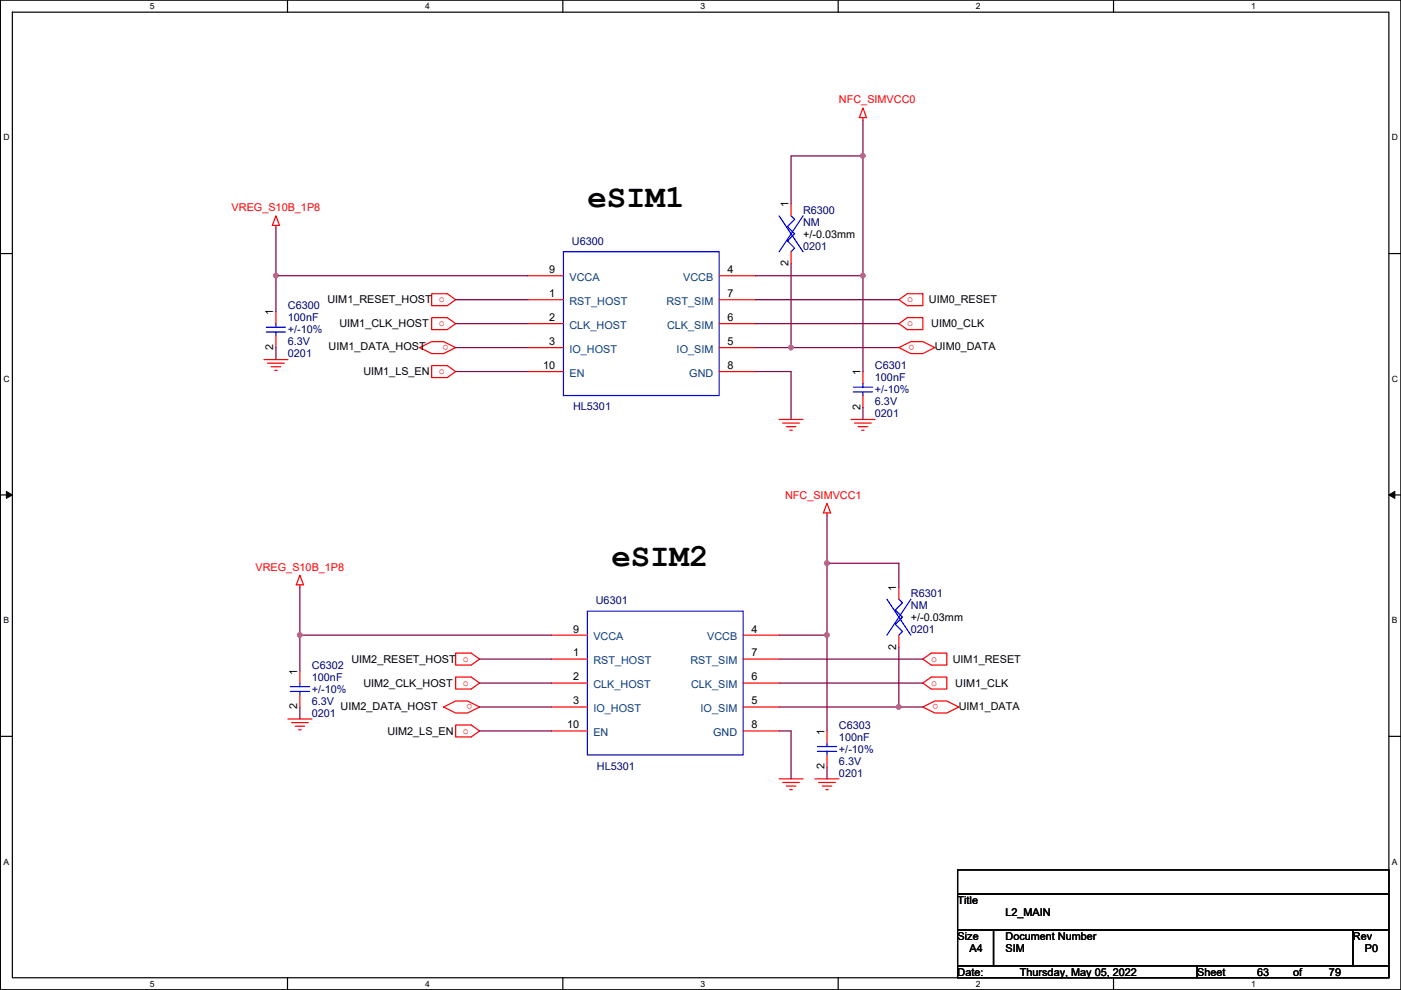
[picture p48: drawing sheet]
<svg xmlns="http://www.w3.org/2000/svg" width="297mm" height="210mm" viewBox="0 0 297 210" stroke-linecap="round" stroke-linejoin="round" font-family="sans-serif">
<defs><g id="words">
<g font-size="6.9">
<text x="124.5" y="43.8">eSIM1</text>
<text x="129.6" y="120">eSIM2</text>
</g>
<g font-size="2.3" fill="#f00">
<text x="177.9" y="21.9">NFC_SIMVCC0</text>
<text x="49.1" y="44.8">VREG_S10B_1P8</text>
<text x="93" y="64.1">o</text>
<text x="192.4" y="64.1">o</text>
<text x="93" y="69.2">o</text>
<text x="192.4" y="69.2">o</text>
<text x="95.1" y="73.1" transform="rotate(180 95.1 73.1)">o</text>
<text x="193.9" y="73.1" transform="rotate(180 193.9 73.1)">o</text>
<text x="93" y="79.4">o</text>
<text x="166.5" y="105.7">NFC_SIMVCC1</text>
<text x="54.2" y="121">VREG_S10B_1P8</text>
<text x="98.1" y="140.3">o</text>
<text x="197.4" y="140.3">o</text>
<text x="98.1" y="145.4">o</text>
<text x="100.2" y="149.3" transform="rotate(180 100.2 149.3)">o</text>
<text x="197.4" y="145.4">o</text>
<text x="199" y="149.3" transform="rotate(180 199 149.3)">o</text>
<text x="98.1" y="155.6">o</text>
</g>
<g font-size="2.3">
<text x="167.2" y="44" transform="rotate(-90 167.2 44)">1</text>
<text x="170.3" y="50.4">+/-0.03mm</text>
<text x="116.4" y="57.9">9</text>
<text x="154.3" y="57.9">4</text>
<text x="167.2" y="56.4" transform="rotate(-90 167.2 56.4)">2</text>
<text x="69.4" y="64.3">UIM1_RESET_HOST</text>
<text x="116.4" y="63">1</text>
<text x="154.3" y="63">7</text>
<text x="196.9" y="64.3">UIM0_RESET</text>
<text x="58" y="66.8" transform="rotate(-90 58 66.8)">1</text>
<text x="72" y="69.4">UIM1_CLK_HOST</text>
<text x="116.4" y="68.1">2</text>
<text x="154.3" y="68.1">6</text>
<text x="197.4" y="69.4">UIM0_CLK</text>
<text x="58" y="74.2" transform="rotate(-90 58 74.2)">2</text>
<text x="69.7" y="74.3">UIM1_DATA_HOST</text>
<text x="116.4" y="73.2">3</text>
<text x="154.3" y="73.2">5</text>
<text x="198.2" y="74.3">UIM0_DATA</text>
<text x="77" y="79.6">UIM1_LS_EN</text>
<text x="115.1" y="78.2">10</text>
<text x="154.3" y="78.2">8</text>
<text x="182.4" y="79.5" transform="rotate(-90 182.4 79.5)">1</text>
<text x="182.4" y="86.9" transform="rotate(-90 182.4 86.9)">2</text>
<text x="190" y="125.3" transform="rotate(-90 190 125.3)">1</text>
<text x="193.1" y="131.7">+/-0.03mm</text>
<text x="121.5" y="134.1">9</text>
<text x="159.3" y="134.1">4</text>
<text x="190" y="137.7" transform="rotate(-90 190 137.7)">2</text>
<text x="63" y="143" transform="rotate(-90 63 143)">1</text>
<text x="74.5" y="140.5">UIM2_RESET_HOST</text>
<text x="121.5" y="139.2">1</text>
<text x="159.3" y="139.2">7</text>
<text x="202" y="140.5">UIM1_RESET</text>
<text x="77" y="145.6">UIM2_CLK_HOST</text>
<text x="121.5" y="144.3">2</text>
<text x="121.5" y="149.4">3</text>
<text x="159.3" y="149.4">5</text>
<text x="159.3" y="144.3">6</text>
<text x="202.5" y="145.6">UIM1_CLK</text>
<text x="63" y="150.4" transform="rotate(-90 63 150.4)">2</text>
<text x="72.2" y="150.5">UIM2_DATA_HOST</text>
<text x="82.1" y="155.8">UIM2_LS_EN</text>
<text x="120.2" y="154.4">10</text>
<text x="159.3" y="154.4">8</text>
<text x="174.8" y="155.7" transform="rotate(-90 174.8 155.7)">1</text>
<text x="203.3" y="150.5">UIM1_DATA</text>
<text x="174.8" y="163.1" transform="rotate(-90 174.8 163.1)">2</text>
<text x="203" y="191.6">Title</text>
<text x="213.2" y="194.1">L2_MAIN</text>
<text x="203" y="199.2">Size</text>
<text x="205.6" y="201.8">A4</text>
<text x="213.2" y="199.2">Document Number</text>
<text x="213.2" y="201.8">SIM</text>
<text x="286.8" y="199.2">Rev</text>
<text x="289.4" y="201.8">P0</text>
<text x="203" y="206.8">Date:</text>
<text x="216.2" y="206.8">Thursday, May 05, 2022</text>
<text x="253.8" y="206.8">Sheet</text>
<text x="266.5" y="206.8">63</text>
<text x="274.1" y="206.8">of</text>
<text x="281.8" y="206.8">79</text>
</g>
<g font-size="2.3" fill="#000080">
<text x="170.3" y="45.3">R6300</text>
<text x="170.3" y="47.8">NM</text>
<text x="121.2" y="51.9">U6300</text>
<text x="170.3" y="52.9">0201</text>
<text x="61" y="65.6">C6300</text>
<text x="61" y="68.2">100nF</text>
<text x="61" y="70.7">+/-10%</text>
<text x="61" y="75.8">0201</text>
<text x="61" y="73.2">6.3V</text>
<text x="185.5" y="78.3">C6301</text>
<text x="185.5" y="80.9">100nF</text>
<text x="185.5" y="83.4">+/-10%</text>
<text x="121.5" y="87">HL5301</text>
<text x="185.5" y="88.5">0201</text>
<text x="185.5" y="85.9">6.3V</text>
<text x="126.3" y="128.1">U6301</text>
<text x="193.1" y="126.6">R6301</text>
<text x="193.1" y="129.1">NM</text>
<text x="193.1" y="134.2">0201</text>
<text x="66.1" y="141.8">C6302</text>
<text x="66.1" y="144.4">100nF</text>
<text x="66.1" y="149.4">6.3V</text>
<text x="66.1" y="146.9">+/-10%</text>
<text x="66.1" y="152">0201</text>
<text x="177.9" y="154.5">C6303</text>
<text x="177.9" y="157.1">100nF</text>
<text x="177.9" y="159.6">+/-10%</text>
<text x="126.6" y="163.2">HL5301</text>
<text x="177.9" y="164.7">0201</text>
<text x="177.9" y="162.1">6.3V</text>
</g>
<g font-size="2.3" fill="#004080">
<text x="120.7" y="59.5">VCCA</text>
<text x="144.9" y="59.5">VCCB</text>
<text x="120.7" y="64.6">RST_HOST</text>
<text x="141.3" y="64.6">RST_SIM</text>
<text x="120.7" y="69.7">CLK_HOST</text>
<text x="141.4" y="69.7">CLK_SIM</text>
<text x="120.7" y="74.8">IO_HOST</text>
<text x="143.5" y="74.8">IO_SIM</text>
<text x="120.7" y="79.8">EN</text>
<text x="146.1" y="79.8">GND</text>
<text x="125.8" y="135.7">VCCA</text>
<text x="149.9" y="135.7">VCCB</text>
<text x="125.8" y="140.8">RST_HOST</text>
<text x="146.4" y="140.8">RST_SIM</text>
<text x="125.8" y="145.9">CLK_HOST</text>
<text x="146.5" y="145.9">CLK_SIM</text>
<text x="125.8" y="151">IO_HOST</text>
<text x="148.5" y="151">IO_SIM</text>
<text x="125.8" y="156">EN</text>
<text x="151.2" y="156">GND</text>
</g>
<g font-size="1.8">
<text x="31.8" y="1.9">5</text>
<text x="90.1" y="1.9">4</text>
<text x="148.5" y="1.9">3</text>
<text x="206.9" y="1.9">2</text>
<text x="265.3" y="1.9">1</text>
<text x=".7" y="29.8">D</text>
<text x="295.1" y="29.8">D</text>
<text x=".7" y="80.9">C</text>
<text x="295.1" y="80.9">C</text>
<text x=".7" y="132.1">B</text>
<text x="295.1" y="132.1">B</text>
<text x=".7" y="183.3">A</text>
<text x="295.1" y="183.3">A</text>
<text x="31.8" y="209.2">5</text>
<text x="90.1" y="209.2">4</text>
<text x="148.5" y="209.2">3</text>
<text x="206.9" y="209.2">2</text>
<text x="265.3" y="209.2">1</text>
</g>
</g></defs>
<path d="M.1 0h296.9v209.8h-296.9zM2.6 2.6h291.9v204.7h-291.9z" fill="none" stroke="#000" stroke-width=".25"/>
<g fill="#fff">
<path d="M31.8 .3h1v2h-1z"/>
<path d="M31.8 207.6h1v1.9h-1z"/>
</g>
<path d="M61 0v2.6M61 207.3v2.5" fill="none" stroke="#000" stroke-width=".25"/>
<g fill="#fff">
<path d="M90.1 .3h1v2h-1z"/>
<path d="M90.1 207.6h1v1.9h-1z"/>
</g>
<path d="M119.3 0v2.6M119.3 207.3v2.5" fill="none" stroke="#000" stroke-width=".25"/>
<g fill="#fff">
<path d="M148.5 .3h1v2h-1z"/>
<path d="M148.5 207.6h1v1.9h-1z"/>
</g>
<path d="M177.7 0v2.6M177.7 207.3v2.5" fill="none" stroke="#000" stroke-width=".25"/>
<g fill="#fff">
<path d="M206.9 .3h1v2h-1z"/>
<path d="M206.9 207.6h1v1.9h-1z"/>
</g>
<path d="M236.1 0v2.6M236.1 207.3v2.5" fill="none" stroke="#000" stroke-width=".25"/>
<g fill="#fff">
<path d="M265.3 .3h.9v2h-.9z"/>
<path d="M265.3 207.6h.9v1.9h-.9z"/>
<path d="M.7 28.2h1.3v1.9h-1.3z"/>
<path d="M295.1 28.2h1.3v1.9h-1.3z"/>
<path d="M.7 79.3h1.3v2h-1.3z"/>
<path d="M295.1 79.3h1.3v2h-1.3z"/>
</g>
<path d="M.1 53.8h2.5M294.5 53.8h2.5" fill="none" stroke="#000" stroke-width=".25"/>
<g fill="#fff">
<path d="M.7 130.5h1.2v2h-1.2z"/>
<path d="M295.1 130.5h1.2v2h-1.2z"/>
</g>
<path d="M.1 104.9h2.5M294.5 104.9h2.5" fill="none" stroke="#000" stroke-width=".25"/>
<path d="M1.4 104.2l1.2 .7-1.2 .8zM294.5 104.9l1.2-.7v1.5z" fill="#000"/>
<path d="M1.4 104.2l1.2 .7-1.2 .8zM294.5 104.9l1.2-.7v1.5z" fill="none" stroke="#000" stroke-width=".21"/>
<g fill="#fff">
<path d="M.7 181.7h1.2v2h-1.2z"/>
<path d="M295.1 181.7h1.2v2h-1.2z"/>
</g>
<path d="M.1 156.1h2.5M294.5 156.1h2.5M203 184.4h91.5v5.1h-91.5zM203 189.5h91.5v7.6h-91.5zM203 197.1h7.6v7.7h-7.6zM210.6 197.1h76.2v7.7h-76.2zM286.8 197.1h7.7v7.7h-7.7zM203 204.8h50.8v2.5h-50.8zM253.8 204.8h40.7v2.5h-40.7z" fill="none" stroke="#000" stroke-width=".25"/>
<g fill="none" stroke="#f00" stroke-width=".25">
<path d="M183 24.9v.5M183 22.9l.7 2h-1.5zM58.5 47.8v.5M58.5 45.8l.8 2h-1.6zM111.8 58.5h7.7M152.5 58.5h7.6M167.7 43.2v2.6M167.7 53.4v2.5M56 76.2h5M56.7 77h3.6M57.5 77.8h2M58.2 78.5h.6"/>
<path d="M58.5 66.1v2.5M58.5 71.2v2.5M89 73.7l2.5-1.3h2.6l2.5 1.3-2.5 1.3h-2.6zM91.5 62.3h3.3l1.8 1.2-1.8 1.3h-3.3zM91.5 67.4h3.3l1.8 1.2-1.8 1.3h-3.3zM91.5 77.5h3.3l1.8 1.3-1.8 1.3h-3.3zM111.8 63.5h7.7M111.8 68.6h7.7M111.8 73.7h7.7M111.8 78.8h7.7M152.5 73.7h7.6M152.5 68.6h7.6"/>
<path d="M152.5 63.5h7.6M152.5 78.8h7.6M183 78.8v2.5M190.6 73.7l2.5-1.3h2.6l2.5 1.3-2.5 1.3h-2.6zM190.6 63.5l1.8-1.2h3.3v2.5h-3.3zM190.6 68.6l1.8-1.2h3.3v2.5h-3.3zM165.2 88.9h5.1M165.9 89.7h3.6M166.7 90.5h2M167.5 91.2h.5M180.4 88.9h5.1M181.2 89.7h3.5"/>
<path d="M181.9 90.5h2.1M182.7 91.2h.5M183 83.9v2.5M175.3 108.8v.5M175.3 106.7l.8 2.1h-1.5zM63.6 124v.5M63.6 122l.7 2h-1.5zM96.6 138.5h3.3l1.8 1.2-1.8 1.3h-3.3zM116.9 139.7h7.6M116.9 134.7h7.6M157.6 134.7h7.6M157.6 139.7h7.6"/>
<path d="M190.6 124.5v2.5M190.6 134.7v2.5M195.7 139.7l1.7-1.2h3.3v2.5h-3.3zM61 152.4h5.1M61.8 153.2h3.6M62.6 154h2M63.3 154.7h.5M63.6 142.3v2.5M63.6 147.4v2.5M94.1 149.9l2.5-1.3h2.5l2.6 1.3-2.6 1.3h-2.5zM96.6 143.6h3.3l1.8 1.2-1.8 1.3h-3.3zM96.6 153.7h3.3l1.8 1.3-1.8 1.3h-3.3z"/>
<path d="M116.9 144.8h7.6M116.9 149.9h7.6M116.9 155h7.6M157.6 149.9h7.6M157.6 144.8h7.6M157.6 155h7.6M175.3 155v2.5M195.7 144.8l1.7-1.2h3.3v2.5h-3.3zM195.7 149.9l2.5-1.3h2.5l2.6 1.3-2.6 1.3h-2.5zM165.2 165.1h5.1M165.9 165.9h3.6M166.7 166.7h2"/>
<path d="M167.5 167.4h.5M172.8 165.1h5.1M173.6 165.9h3.5M174.3 166.7h2.1M175.1 167.4h.5M175.3 160.1v2.5"/>
</g>
<g fill="none" stroke="#00f" stroke-width=".25">
<path d="M119.5 53.4h33v30.5h-33zM165.2 45.8l5.1 7.6M167.7 45.8l.8 .7-1.5 1.5 1.5 1.6-1.5 1.5 1.5 1.5-.8 .8M170.3 45.8l-5.1 7.6M56.5 69.4h4M56.5 70.4h4M58.5 68.6v.8M58.5 70.4v.8M180.9 82.1h4.1M180.9 83.1h4.1M183 81.3v.8M183 83.1v.8"/>
<path d="M124.5 129.6h33.1v30.5h-33.1zM188 127l5.1 7.7M190.6 127l.7 .8-1.5 1.5 1.5 1.6-1.5 1.5 1.5 1.5-.7 .8M193.1 127l-5.1 7.7M61.5 145.6h4.1M61.5 146.6h4.1M63.6 144.8v.8M63.6 146.6v.8M173.3 158.3h4.1M173.3 159.3h4.1M175.3 157.5v.8M175.3 159.3v.8"/>
</g>
<path d="M183 25.4v7.7M183 33.1h-15.3v10.1M183 33.1v25.4" fill="none" stroke="#800040" stroke-width=".25"/>
<circle cx="182.9" cy="58.4" r=".49" fill="#f0f"/>
<circle cx="182.9" cy="58.4" r=".49" fill="none" stroke="#f0f" stroke-width=".25"/>
<circle cx="182.9" cy="33" r=".49" fill="#f0f"/>
<circle cx="182.9" cy="33" r=".49" fill="none" stroke="#f0f" stroke-width=".25"/>
<path d="M58.5 48.3v10.2" fill="none" stroke="#800040" stroke-width=".25"/>
<circle cx="58.5" cy="58.4" r=".49" fill="#f0f"/>
<circle cx="58.5" cy="58.4" r=".49" fill="none" stroke="#f0f" stroke-width=".25"/>
<path d="M111.8 58.5h-53.3v7.6M160.1 58.5h22.9v20.3M167.7 55.9v17.8M58.5 73.7v2.5M96.6 63.5h15.2M96.6 68.6h15.2M96.6 73.7h15.2M160.1 73.7h7.6M160.1 63.5h30.5M160.1 68.6h30.5M167.7 73.7h22.9" fill="none" stroke="#800040" stroke-width=".25"/>
<circle cx="167.7" cy="73.7" r=".49" fill="#f0f"/>
<circle cx="167.7" cy="73.7" r=".49" fill="none" stroke="#f0f" stroke-width=".25"/>
<path d="M96.6 78.8h15.2M160.1 78.8h7.6v10.1M183 86.4v2.5M175.3 109.3v25.4" fill="none" stroke="#800040" stroke-width=".25"/>
<circle cx="175.3" cy="134.6" r=".49" fill="#f0f"/>
<circle cx="175.3" cy="134.6" r=".49" fill="none" stroke="#f0f" stroke-width=".25"/>
<circle cx="175.3" cy="119.4" r=".49" fill="#f0f"/>
<circle cx="175.3" cy="119.4" r=".49" fill="none" stroke="#f0f" stroke-width=".25"/>
<path d="M175.3 119.4h15.3v5.1M63.6 124.5v10.2M63.6 134.7v7.6M63.6 134.7h53.3" fill="none" stroke="#800040" stroke-width=".25"/>
<circle cx="63.6" cy="134.6" r=".49" fill="#f0f"/>
<circle cx="63.6" cy="134.6" r=".49" fill="none" stroke="#f0f" stroke-width=".25"/>
<path d="M101.7 139.7h15.2M165.2 139.7h30.5M165.2 134.7h10.1v20.3M190.6 137.2v12.7h-25.4M63.6 149.9v2.5M101.7 144.8h15.2M101.7 149.9h15.2M165.2 144.8h30.5" fill="none" stroke="#800040" stroke-width=".25"/>
<circle cx="190.6" cy="149.9" r=".49" fill="#f0f"/>
<circle cx="190.6" cy="149.9" r=".49" fill="none" stroke="#f0f" stroke-width=".25"/>
<path d="M101.7 155h15.2M165.2 155h2.5v10.1M190.6 149.9h5.1M175.3 162.6v2.5" fill="none" stroke="#800040" stroke-width=".25"/>
<circle cx="182.9" cy="58.4" r=".49" fill="#f0f"/>
<circle cx="182.9" cy="58.4" r=".49" fill="none" stroke="#f0f" stroke-width=".25"/>
<circle cx="182.9" cy="33" r=".49" fill="#f0f"/>
<circle cx="182.9" cy="33" r=".49" fill="none" stroke="#f0f" stroke-width=".25"/>
<circle cx="58.5" cy="58.4" r=".49" fill="#f0f"/>
<circle cx="58.5" cy="58.4" r=".49" fill="none" stroke="#f0f" stroke-width=".25"/>
<circle cx="167.7" cy="73.7" r=".49" fill="#f0f"/>
<circle cx="167.7" cy="73.7" r=".49" fill="none" stroke="#f0f" stroke-width=".25"/>
<circle cx="175.3" cy="134.6" r=".49" fill="#f0f"/>
<circle cx="175.3" cy="134.6" r=".49" fill="none" stroke="#f0f" stroke-width=".25"/>
<circle cx="175.3" cy="119.4" r=".49" fill="#f0f"/>
<circle cx="175.3" cy="119.4" r=".49" fill="none" stroke="#f0f" stroke-width=".25"/>
<circle cx="63.6" cy="134.6" r=".49" fill="#f0f"/>
<circle cx="63.6" cy="134.6" r=".49" fill="none" stroke="#f0f" stroke-width=".25"/>
<circle cx="190.6" cy="149.9" r=".49" fill="#f0f"/>
<circle cx="190.6" cy="149.9" r=".49" fill="none" stroke="#f0f" stroke-width=".25"/>
<use href="#words"/>
</svg>
